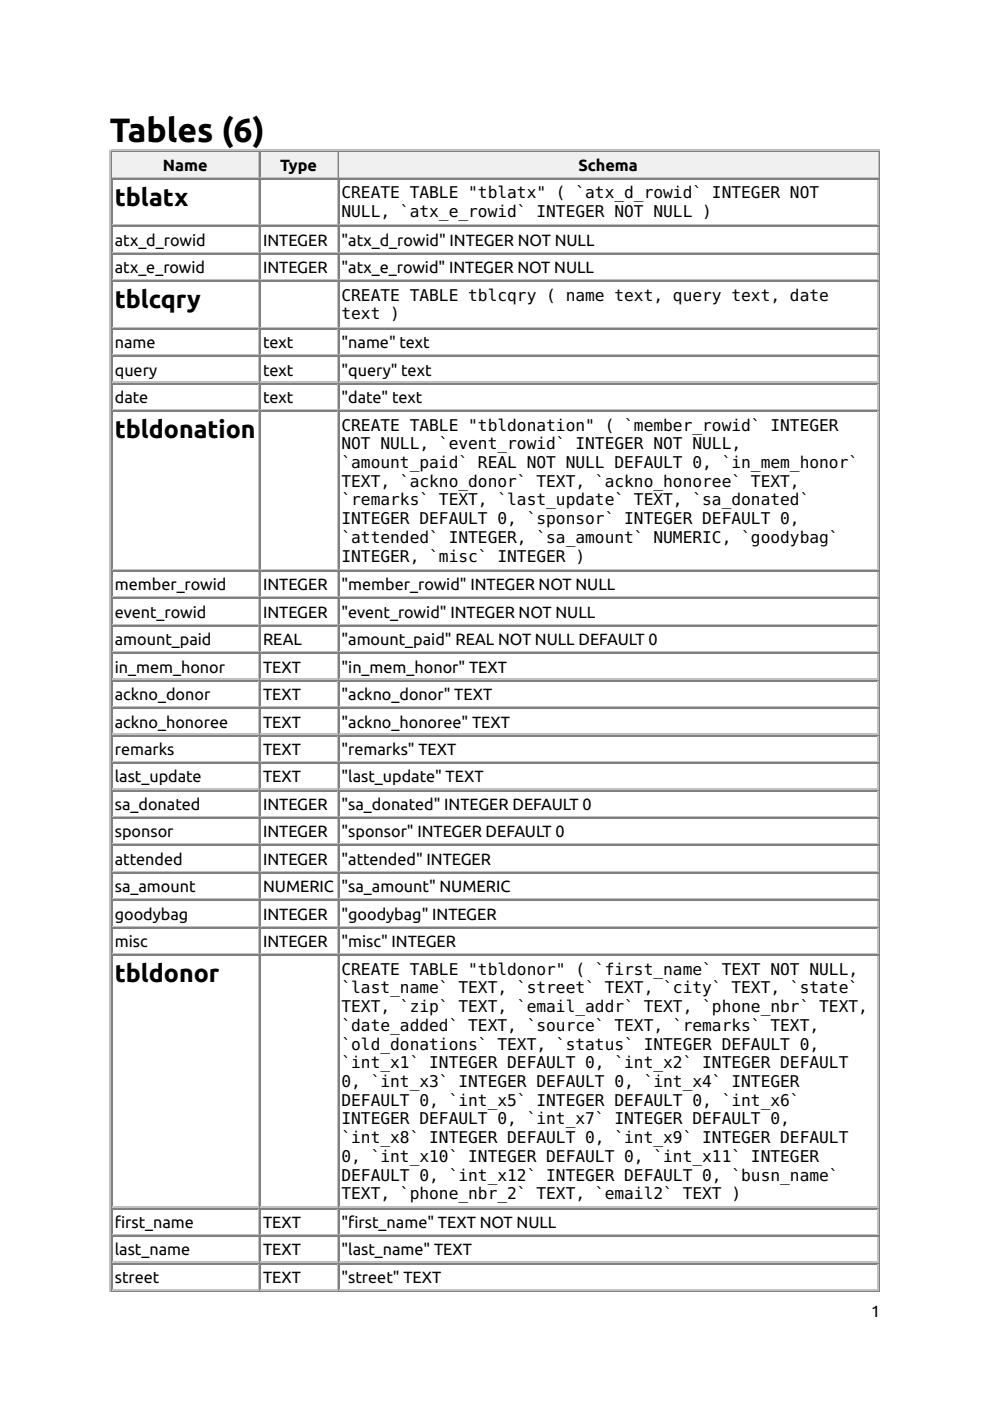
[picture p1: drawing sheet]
<svg xmlns="http://www.w3.org/2000/svg" width="210mm" height="297mm" viewBox="0 0 210 297" stroke-linecap="round" stroke-linejoin="round" font-family="sans-serif">
<defs><g id="words">
<text font-size="7.1" x="23.3" y="30.2">Tables (6)</text>
<g font-size="5.3">
<text x="24.3" y="43.7">tblatx</text>
<text x="24.3" y="65.4">tblcqry</text>
<text x="24.3" y="92.9">tbldonation</text>
<text x="24.3" y="208.2">tbldonor</text>
</g>
<g font-size="3.4">
<text x="34.5" y="36.2">Name</text>
<text x="59.4" y="36.2">Type</text>
<text x="122.6" y="36.2">Schema</text>
<text x="72.4" y="42.1">CREATE TABLE &quot;tblatx&quot; ( `atx_d_rowid` INTEGER NOT</text>
<text x="72.4" y="46">NULL, `atx_e_rowid` INTEGER NOT NULL )</text>
<text x="24.3" y="52.1">atx_d_rowid</text>
<text x="55.8" y="52.1">INTEGER</text>
<text x="72.4" y="52.1">&quot;atx_d_rowid&quot; INTEGER NOT NULL</text>
<text x="24.3" y="57.9">atx_e_rowid</text>
<text x="55.8" y="57.9">INTEGER</text>
<text x="72.4" y="57.9">&quot;atx_e_rowid&quot; INTEGER NOT NULL</text>
<text x="72.4" y="63.8">CREATE TABLE tblcqry ( name text, query text, date</text>
<text x="72.4" y="67.7">text )</text>
<text x="24.3" y="73.8">name</text>
<text x="55.8" y="73.8">text</text>
<text x="72.4" y="73.8">&quot;name&quot; text</text>
<text x="24.3" y="79.6">query</text>
<text x="55.8" y="79.6">text</text>
<text x="72.4" y="79.6">&quot;query&quot; text</text>
<text x="24.3" y="85.5">date</text>
<text x="55.8" y="85.5">text</text>
<text x="72.4" y="85.5">&quot;date&quot; text</text>
<text x="72.4" y="91.3">CREATE TABLE &quot;tbldonation&quot; ( `member_rowid` INTEGER</text>
<text x="72.4" y="95.2">NOT NULL, `event_rowid` INTEGER NOT NULL,</text>
<text x="72.4" y="99.2">`amount_paid` REAL NOT NULL DEFAULT 0, `in_mem_honor`</text>
<text x="72.4" y="103.2">TEXT, `ackno_donor` TEXT, `ackno_honoree` TEXT,</text>
<text x="72.4" y="107.2">`remarks` TEXT, `last_update` TEXT, `sa_donated`</text>
<text x="72.4" y="111.1">INTEGER DEFAULT 0, `sponsor` INTEGER DEFAULT 0,</text>
<text x="72.4" y="115.1">`attended` INTEGER, `sa_amount` NUMERIC, `goodybag`</text>
<text x="72.4" y="119.1">INTEGER, `misc` INTEGER )</text>
<text x="24.3" y="125.1">member_rowid</text>
<text x="55.8" y="125.1">INTEGER</text>
<text x="72.4" y="125.1">&quot;member_rowid&quot; INTEGER NOT NULL</text>
<text x="24.3" y="131">event_rowid</text>
<text x="55.8" y="131">INTEGER</text>
<text x="72.4" y="131">&quot;event_rowid&quot; INTEGER NOT NULL</text>
<text x="24.3" y="136.8">amount_paid</text>
<text x="55.8" y="136.8">REAL</text>
<text x="72.4" y="136.8">&quot;amount_paid&quot; REAL NOT NULL DEFAULT 0</text>
<text x="24.3" y="142.6">in_mem_honor</text>
<text x="55.8" y="142.6">TEXT</text>
<text x="72.4" y="142.6">&quot;in_mem_honor&quot; TEXT</text>
<text x="24.3" y="148.4">ackno_donor</text>
<text x="55.8" y="148.4">TEXT</text>
<text x="72.4" y="148.4">&quot;ackno_donor&quot; TEXT</text>
<text x="24.3" y="154.3">ackno_honoree</text>
<text x="55.8" y="154.3">TEXT</text>
<text x="72.4" y="154.3">&quot;ackno_honoree&quot; TEXT</text>
<text x="24.3" y="160.1">remarks</text>
<text x="55.8" y="160.1">TEXT</text>
<text x="72.4" y="160.1">&quot;remarks&quot; TEXT</text>
<text x="24.3" y="165.9">last_update</text>
<text x="55.8" y="165.9">TEXT</text>
<text x="72.4" y="165.9">&quot;last_update&quot; TEXT</text>
<text x="24.3" y="171.7">sa_donated</text>
<text x="55.8" y="171.7">INTEGER</text>
<text x="72.4" y="171.7">&quot;sa_donated&quot; INTEGER DEFAULT 0</text>
<text x="24.3" y="177.5">sponsor</text>
<text x="55.8" y="177.5">INTEGER</text>
<text x="72.4" y="177.5">&quot;sponsor&quot; INTEGER DEFAULT 0</text>
<text x="24.3" y="183.4">attended</text>
<text x="55.8" y="183.4">INTEGER</text>
<text x="72.4" y="183.4">&quot;attended&quot; INTEGER</text>
<text x="24.3" y="189.2">sa_amount</text>
<text x="55.8" y="189.2">NUMERIC</text>
<text x="72.4" y="189.2">&quot;sa_amount&quot; NUMERIC</text>
<text x="24.3" y="195">goodybag</text>
<text x="55.8" y="195">INTEGER</text>
<text x="72.4" y="195">&quot;goodybag&quot; INTEGER</text>
<text x="24.3" y="200.8">misc</text>
<text x="55.8" y="200.8">INTEGER</text>
<text x="72.4" y="200.8">&quot;misc&quot; INTEGER</text>
<text x="72.4" y="206.6">CREATE TABLE &quot;tbldonor&quot; ( `first_name` TEXT NOT NULL,</text>
<text x="72.4" y="210.6">`last_name` TEXT, `street` TEXT, `city` TEXT, `state`</text>
<text x="72.4" y="214.6">TEXT, `zip` TEXT, `email_addr` TEXT, `phone_nbr` TEXT,</text>
<text x="72.4" y="218.5">`date_added` TEXT, `source` TEXT, `remarks` TEXT,</text>
<text x="72.4" y="222.5">`old_donations` TEXT, `status` INTEGER DEFAULT 0,</text>
<text x="72.4" y="226.5">`int_x1` INTEGER DEFAULT 0, `int_x2` INTEGER DEFAULT</text>
<text x="72.4" y="230.5">0, `int_x3` INTEGER DEFAULT 0, `int_x4` INTEGER</text>
<text x="72.4" y="234.4">DEFAULT 0, `int_x5` INTEGER DEFAULT 0, `int_x6`</text>
<text x="72.4" y="238.4">INTEGER DEFAULT 0, `int_x7` INTEGER DEFAULT 0,</text>
<text x="72.4" y="242.4">`int_x8` INTEGER DEFAULT 0, `int_x9` INTEGER DEFAULT</text>
<text x="72.4" y="246.3">0, `int_x10` INTEGER DEFAULT 0, `int_x11` INTEGER</text>
<text x="72.4" y="250.3">DEFAULT 0, `int_x12` INTEGER DEFAULT 0, `busn_name`</text>
<text x="72.4" y="254.3">TEXT, `phone_nbr_2` TEXT, `email2` TEXT )</text>
<text x="24.3" y="260.3">frst_name</text>
<text x="24.3" y="260.3">i</text>
<text x="55.8" y="260.3">TEXT</text>
<text x="72.4" y="260.3">&quot;frst_name&quot; TEXT NOT NULL</text>
<text x="73.8" y="260.3">i</text>
<text x="24.3" y="266.2">last_name</text>
<text x="55.8" y="266.2">TEXT</text>
<text x="72.4" y="266.2">&quot;last_name&quot; TEXT</text>
<text x="24.3" y="272">street</text>
<text x="55.8" y="272">TEXT</text>
<text x="72.4" y="272">&quot;street&quot; TEXT</text>
<text x="184.7" y="279.1">1</text>
</g>
</g></defs>
<path d="M23.4 31.7v242.1M23.5 31.9h163M23.8 37.7h31.2M54.9 32.3v5.3" fill="none" stroke="#c0c0c0" stroke-width=".26"/>
<path d="M23.7 32v5.8M23.8 32.1h31.2M186.4 32v241.6M23.5 273.7h163" fill="none" stroke="#808080" stroke-width=".26"/>
<g fill="#f0f0f0">
<path d="M23.8 32.3h30.9v5.3h-30.9z"/>
<path d="M34.4 32.8h9.8v4.2h-9.8z"/>
</g>
<path d="M55.2 32v5.8M55.3 32.1h16.4" fill="none" stroke="#808080" stroke-width=".26"/>
<path d="M55.3 37.7h16.4M71.6 32.3v5.3" fill="none" stroke="#c0c0c0" stroke-width=".26"/>
<g fill="#f0f0f0">
<path d="M55.2 32.3h16.1v5.3h-16.1z"/>
<path d="M59.3 32.8h7.9v4.2h-7.9z"/>
</g>
<path d="M71.8 32v5.8M72 32.1h114.3" fill="none" stroke="#808080" stroke-width=".26"/>
<path d="M72 37.7h114.3M186.1 32.3v5.3" fill="none" stroke="#c0c0c0" stroke-width=".26"/>
<g fill="#f0f0f0">
<path d="M71.9 32.3h114.1v5.3h-114.1z"/>
<path d="M122.5 32.8h13v4.2h-13z"/>
</g>
<g fill="none" stroke="#808080" stroke-width=".26">
<path d="M23.7 37.8v235.8M23.8 38h31.2M55.2 37.8v235.8M55.3 38h16.4M71.8 37.8v235.8M72 38h114.3M23.8 48h31.2M23.8 53.8h31.2M23.8 59.7h31.2M55.3 48h16.4M55.3 53.8h16.4M55.3 59.7h16.4"/>
<path d="M72 48h114.3M72 53.8h114.3M72 59.7h114.3M23.8 69.7h31.2M23.8 75.5h31.2M55.3 69.7h16.4M55.3 75.5h16.4M72 69.7h114.3M72 75.5h114.3M23.8 81.4h31.2M23.8 87.2h31.2M55.3 81.4h16.4"/>
<path d="M55.3 87.2h16.4M72 81.4h114.3M72 87.2h114.3M23.8 121h31.2M23.8 126.9h31.2M23.8 132.7h31.2M23.8 138.5h31.2M55.3 121h16.4M55.3 126.9h16.4M55.3 132.7h16.4M55.3 138.5h16.4M72 121h114.3"/>
<path d="M72 126.9h114.3M72 132.7h114.3M72 138.5h114.3M23.8 144.3h31.2M23.8 150.2h31.2M23.8 156h31.2M55.3 144.3h16.4M55.3 150.2h16.4M55.3 156h16.4M72 144.3h114.3M72 150.2h114.3M72 156h114.3"/>
<path d="M23.8 161.8h31.2M23.8 167.6h31.2M23.8 173.4h31.2M23.8 179.3h31.2M55.3 161.8h16.4M55.3 167.6h16.4M55.3 173.4h16.4M55.3 179.3h16.4M72 161.8h114.3M72 167.6h114.3M72 173.4h114.3M72 179.3h114.3"/>
<path d="M23.8 185.1h31.2M23.8 190.9h31.2M23.8 196.7h31.2M55.3 185.1h16.4M55.3 190.9h16.4M55.3 196.7h16.4M72 185.1h114.3M72 190.9h114.3M72 196.7h114.3M23.8 202.5h31.2M55.3 202.5h16.4M72 202.5h114.3"/>
<path d="M23.8 256.2h31.2M55.3 256.2h16.4M72 256.2h114.3M23.8 262.1h31.2M23.8 267.9h31.2M55.3 262.1h16.4M55.3 267.9h16.4M72 262.1h114.3M72 267.9h114.3"/>
</g>
<g fill="none" stroke="#c0c0c0" stroke-width=".26">
<path d="M54.9 38.1v9.5M71.6 38.1v9.5M186.1 38.1v9.5M23.8 47.8h31.2M23.8 53.6h31.2M23.8 59.4h31.2M54.9 48.2v5.2M54.9 54v5.3M54.9 59.8v9.5M55.3 47.8h16.4M55.3 53.6h16.4M55.3 59.4h16.4"/>
<path d="M71.6 48.2v5.2M71.6 54v5.3M71.6 59.8v9.5M72 47.8h114.3M72 53.6h114.3M72 59.4h114.3M186.1 48.2v5.2M186.1 54v5.3M186.1 59.8v9.5M23.8 69.5h31.2M23.8 75.3h31.2M54.9 69.8v5.3"/>
<path d="M54.9 75.7v5.3M55.3 69.5h16.4M55.3 75.3h16.4M71.6 69.8v5.3M71.6 75.7v5.3M72 69.5h114.3M72 75.3h114.3M186.1 69.8v5.3M186.1 75.7v5.3M23.8 81.1h31.2M23.8 86.9h31.2M54.9 81.5v5.3"/>
<path d="M54.9 87.3v33.3M55.3 81.1h16.4M55.3 86.9h16.4M71.6 81.5v5.3M71.6 87.3v33.3M72 81.1h114.3M72 86.9h114.3M186.1 81.5v5.3M186.1 87.3v33.3M23.8 120.8h31.2M23.8 126.6h31.2M23.8 132.4h31.2"/>
<path d="M23.8 138.2h31.2M54.9 121.2v5.3M54.9 127v5.3M54.9 132.8v5.3M54.9 138.6v5.3M55.3 120.8h16.4M55.3 126.6h16.4M55.3 132.4h16.4M55.3 138.2h16.4M71.6 121.2v5.3M71.6 127v5.3M71.6 132.8v5.3"/>
<path d="M71.6 138.6v5.3M72 120.8h114.3M72 126.6h114.3M72 132.4h114.3M72 138.2h114.3M186.1 121.2v5.3M186.1 127v5.3M186.1 132.8v5.3M186.1 138.6v5.3M23.8 144.1h31.2M23.8 149.9h31.2M23.8 155.7h31.2"/>
<path d="M54.9 144.5v5.3M54.9 150.3v5.3M54.9 156.1v5.3M55.3 144.1h16.4M55.3 149.9h16.4M55.3 155.7h16.4M71.6 144.5v5.3M71.6 150.3v5.3M71.6 156.1v5.3M72 144.1h114.3M72 149.9h114.3M72 155.7h114.3"/>
<path d="M186.1 144.5v5.3M186.1 150.3v5.3M186.1 156.1v5.3M23.8 161.5h31.2M23.8 167.3h31.2M23.8 173.2h31.2M23.8 179h31.2M54.9 161.9v5.3M54.9 167.7v5.3M54.9 173.6v5.3M54.9 179.4v5.3M55.3 161.5h16.4"/>
<path d="M55.3 167.3h16.4M55.3 173.2h16.4M55.3 179h16.4M71.6 161.9v5.3M71.6 167.7v5.3M71.6 173.6v5.3M71.6 179.4v5.3M72 161.5h114.3M72 167.3h114.3M72 173.2h114.3M72 179h114.3M186.1 161.9v5.3"/>
<path d="M186.1 167.7v5.3M186.1 173.6v5.3M186.1 179.4v5.3M23.8 184.8h31.2M23.8 190.6h31.2M23.8 196.5h31.2M54.9 185.2v5.3M54.9 191v5.3M54.9 196.8v5.3M55.3 184.8h16.4M55.3 190.6h16.4M55.3 196.5h16.4"/>
<path d="M71.6 185.2v5.3M71.6 191v5.3M71.6 196.8v5.3M72 184.8h114.3M72 190.6h114.3M72 196.5h114.3M186.1 185.2v5.3M186.1 191v5.3M186.1 196.8v5.3M23.8 202.3h31.2M54.9 202.7v53.2M55.3 202.3h16.4"/>
<path d="M71.6 202.7v53.2M72 202.3h114.3M186.1 202.7v53.2M23.8 256h31.2M54.9 256.4v5.3M55.3 256h16.4M71.6 256.4v5.3M72 256h114.3M186.1 256.4v5.3M23.8 261.8h31.2M23.8 267.6h31.2M23.8 273.4h31.2"/>
<path d="M54.9 262.2v5.3M54.9 268v5.3M55.3 261.8h16.4M55.3 267.6h16.4M55.3 273.4h16.4M71.6 262.2v5.3M71.6 268v5.3M72 261.8h114.3M72 267.6h114.3M72 273.4h114.3M186.1 262.2v5.3M186.1 268v5.3"/>
</g>
<use href="#words"/>
</svg>
